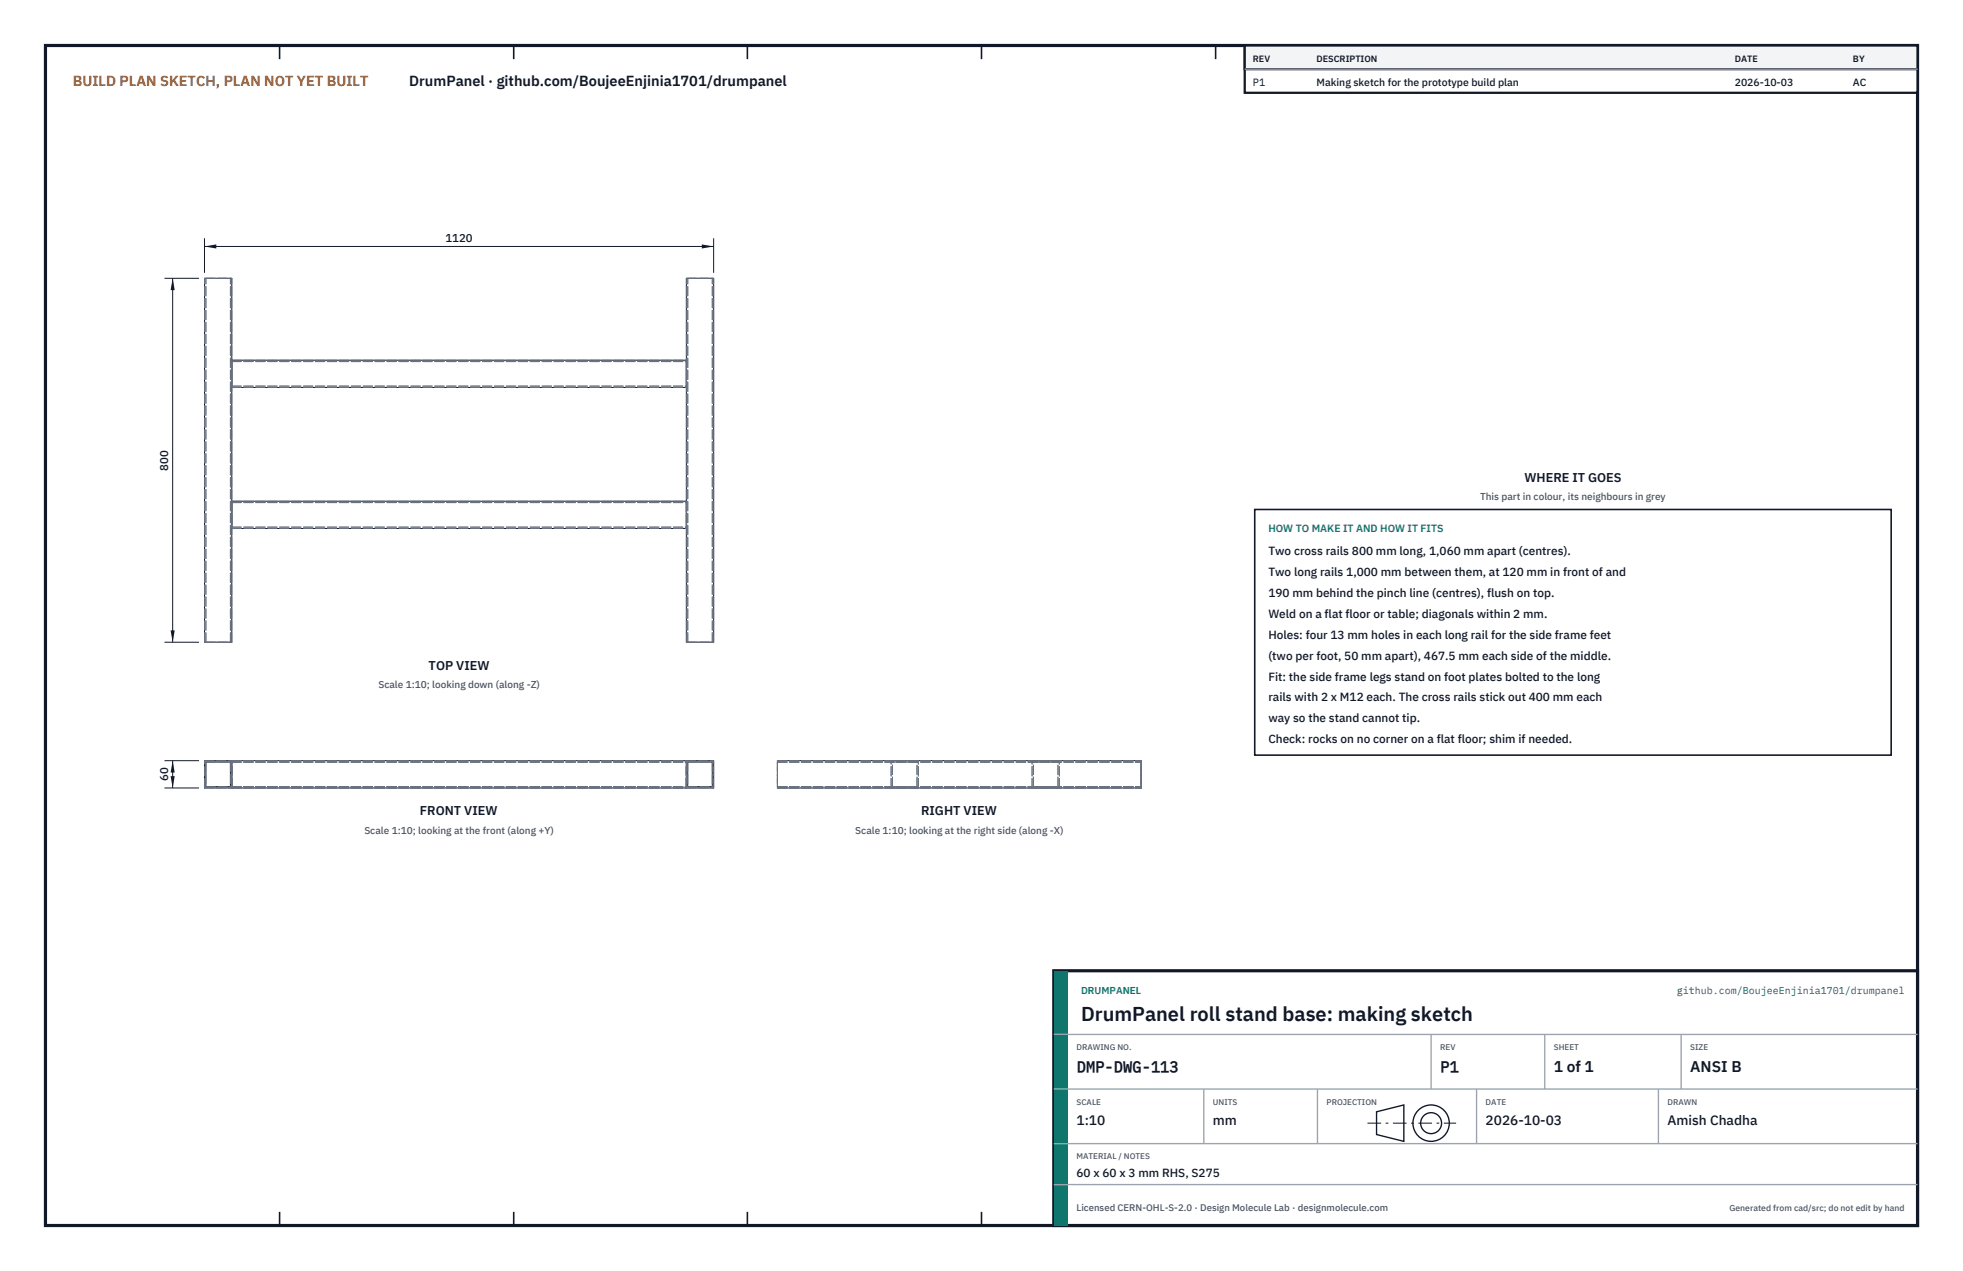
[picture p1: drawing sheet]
<svg xmlns="http://www.w3.org/2000/svg" width="432mm" height="279mm" viewBox="0 0 432 279" stroke-linecap="round" stroke-linejoin="round" font-family="sans-serif">
<defs><g id="words">
<text font-size="4.4" fill="#111827" x="237.8" y="224.4">DrumPanel roll stand base: making sketch</text>
<g font-size="3.4" fill="#111827">
<text x="236.8" y="235.6">DMP-DWG-113</text>
<text x="316.8" y="235.6">P1</text>
<text x="341.8" y="235.6">1 of 1</text>
<text x="371.8" y="235.6">ANSI B</text>
</g>
<text font-size="3.2" fill="#b45309" x="16" y="19">BUILD PLAN SKETCH, PLAN NOT YET BUILT</text>
<text font-size="3.2" fill="#111827" x="90" y="19">DrumPanel · github.com/BoujeeEnjinia1701/drumpanel</text>
<g font-size="3" fill="#111827">
<text x="236.8" y="247.2">1:10</text>
<text x="266.8" y="247.2">mm</text>
<text x="326.8" y="247.2">2026-10-03</text>
<text x="366.8" y="247.2">Amish Chadha</text>
</g>
<g font-size="2.8" fill="#111827">
<text x="335.3" y="106">WHERE IT GOES</text>
<text x="94.3" y="147.2">TOP VIEW</text>
<text x="92.4" y="179.2">FRONT VIEW</text>
<text x="202.6" y="179.2">RIGHT VIEW</text>
</g>
<g font-size="2.6" fill="#111827">
<text x="279" y="122">Two cross rails 800 mm long, 1,060 mm apart (centres).</text>
<text x="279" y="126.6">Two long rails 1,000 mm between them, at 120 mm in front of and</text>
<text x="279" y="131.2">190 mm behind the pinch line (centres), flush on top.</text>
<text x="279" y="135.8">Weld on a flat floor or table; diagonals within 2 mm.</text>
<text x="279" y="140.4">Holes: four 13 mm holes in each long rail for the side frame feet</text>
<text x="279" y="145">(two per foot, 50 mm apart), 467.5 mm each side of the middle.</text>
<text x="279" y="149.6">Fit: the side frame legs stand on foot plates bolted to the long</text>
<text x="279" y="154.2">rails with 2 x M12 each. The cross rails stick out 400 mm each</text>
<text x="279" y="158.8">way so the stand cannot tip.</text>
<text x="279" y="163.4">Check: rocks on no corner on a flat floor; shim if needed.</text>
<text x="236.8" y="258.8">60 x 60 x 3 mm RHS, S275</text>
</g>
<g font-size="2.5" fill="#111827">
<text x="98" y="53.2">1120</text>
<text x="37" y="103.4" transform="rotate(-90 37 103.4)">800</text>
<text x="37" y="171.7" transform="rotate(-90 37 171.7)">60</text>
</g>
<g font-size="2.3" fill="#111827">
<text x="275.6" y="18.8">P1</text>
<text x="289.6" y="18.8">Making sketch for the prototype build plan</text>
<text x="381.6" y="18.8">2026-10-03</text>
<text x="407.6" y="18.8">AC</text>
</g>
<text font-size="2.3" fill="#0f766e" x="279" y="117">HOW TO MAKE IT AND HOW IT FITS</text>
<g font-size="2.2" fill="#4b5563">
<text x="325.6" y="110">This part in colour, its neighbours in grey</text>
<text x="83.2" y="151.2">Scale 1:10; looking down (along -Z)</text>
<text x="80.1" y="183.2">Scale 1:10; looking at the front (along +Y)</text>
<text x="188.1" y="183.2">Scale 1:10; looking at the right side (along -X)</text>
</g>
<g font-size="2.2" fill="#0f766e">
<text x="237.8" y="218.4">DRUMPANEL</text>
<text x="368.8" y="218.4">github.com/BoujeeEnjinia1701/drumpanel</text>
</g>
<text font-size="2.1" fill="#4b5563" x="236.8" y="266.2">Licensed CERN-OHL-S-2.0 · Design Molecule Lab · designmolecule.com</text>
<g font-size="2" fill="#111827">
<text x="275.6" y="13.6">REV</text>
<text x="289.6" y="13.6">DESCRIPTION</text>
<text x="381.6" y="13.6">DATE</text>
<text x="407.6" y="13.6">BY</text>
</g>
<text font-size="1.9" fill="#4b5563" x="380.4" y="266.2">Generated from cad/src; do not edit by hand</text>
<g font-size="1.8" fill="#4b5563">
<text x="236.8" y="230.8">DRAWING NO.</text>
<text x="316.8" y="230.8">REV</text>
<text x="341.8" y="230.8">SHEET</text>
<text x="371.8" y="230.8">SIZE</text>
<text x="236.8" y="242.8">SCALE</text>
<text x="266.8" y="242.8">UNITS</text>
<text x="291.8" y="242.8">PROJECTION</text>
<text x="326.8" y="242.8">DATE</text>
<text x="366.8" y="242.8">DRAWN</text>
<text x="236.8" y="254.8">MATERIAL / NOTES</text>
</g>
</g></defs>
<path d="M10 10h411.8v259.4h-411.8z" fill="none" stroke="#111827" stroke-width=".7" stroke-linecap="butt"/>
<g fill="none" stroke="#111827" stroke-width=".35">
<path d="M61.5 10v3M113 10v3M164.4 10v3M215.9 10v3M267.4 10v3M318.9 10v3M370.3 10v3M61.5 266.4v3M113 266.4v3M164.4 266.4v3M215.9 266.4v3M267.4 266.4v3"/>
<path d="M318.9 266.4v3M370.3 266.4v3"/>
</g>
<path d="M45 61.2h6v80h-6zM51 79.2h100M151 61.2h6v80h-6zM51 85.2h100M51 116.2h100M51 110.2h100M45 167.2h112v6h-112zM45.3 167.5h5.4v5.4h-5.4zM51 167.2v6M151 167.2v6M151.3 167.5h5.4v5.4h-5.4zM171 167.2h80v6h-80z" fill="none" stroke="#111727" stroke-width=".22"/>
<g fill="none" stroke="#6a7180" stroke-width=".22" stroke-dasharray="2.1 .5">
<path d="M45 61.2h6M45.3 61.2h5.4M51 79.5v5.4M51 79.2h100M51 79.5h100M151 61.2h6M151 79.5v5.4M151.3 61.2h5.4M51 85.2v-6M51 85.2h100M51 84.9h100M151 85.2v-6"/>
<path d="M51 116.2v-6M51 110.5v5.4M51 116.2h100M51 110.2h100M51 110.5h100M51 115.9h100M151 116.2v-6M151 110.5v5.4M45 141.2v-80M45 141.2h6M45.3 141.2h5.4M45.3 141.2v-80"/>
<path d="M50.7 141.2v-80M51 141.2v-80M151 141.2v-80M151 141.2h6M151.3 141.2h5.4M151.3 141.2v-80M156.7 141.2v-80M157 141.2v-80M45 173.2v-6M45 167.2h6M45 173.2h6M45.3 167.5h5.4"/>
<path d="M45.3 172.9h5.4M45.3 167.5v5.4M50.7 167.5v5.4M51 173.2v-6M51 172.9v-5.4M51 167.2h100M51 173.2h100M51 172.9h100M51 167.5h100M151 173.2v-6M151 167.2h6M151 173.2h6"/>
<path d="M151 172.9v-5.4M151.3 167.5h5.4M151.3 172.9h5.4M151.3 167.5v5.4M156.7 167.5v5.4M157 173.2v-6M171 173.2v-6M171 167.2h80M171 173.2h80M171 167.5v5.4M171 167.5h80M171 172.9h80"/>
<path d="M196 173.2v-6M196 167.2h6M196 173.2h6M196.3 172.9v-5.4M201.7 172.9h-5.4M201.7 172.9v-5.4M201.7 167.5h-5.4M202 173.2v-6M227 173.2v-6M227 167.2h6M227 173.2h6M227.3 172.9v-5.4"/>
<path d="M232.7 172.9h-5.4M232.7 172.9v-5.4M232.7 167.5h-5.4M233 173.2v-6M251 173.2v-6M251 167.5v5.4"/>
</g>
<path d="M45 52.4v7.6M45 54.2h112M157 52.4v7.6" fill="none" stroke="#111827" stroke-width=".22"/>
<path d="M45 54.2l2.6-.5v.9zM154.4 53.7v.9l2.6-.4z" fill="#111827"/>
<path d="M36.2 61.2h7.6M38 61.2v80M36.2 141.2h7.6" fill="none" stroke="#111827" stroke-width=".22"/>
<path d="M38 61.2l-.5 2.6h.9zM37.5 138.6h.9l-.4 2.6z" fill="#111827"/>
<path d="M36.2 167.2h7.6M36.2 173.2h7.6M38 167.2v6" fill="none" stroke="#111827" stroke-width=".22"/>
<path d="M38 167.2l-.5 2.6h.9zM37.5 170.6h.9l-.4 2.6z" fill="#111827"/>
<path d="M276 112h140v54h-140z" fill="#fff" stroke="#111827" stroke-width=".35"/>
<path d="M273.8 10h148v10.4h-148z" fill="#fff" stroke="#111827" stroke-width=".5"/>
<path d="M273.8 10h148v5.2h-148z" fill="#f3f4f6" stroke="#111827" stroke-width=".5"/>
<path d="M273.8 15.2h148" fill="none" stroke="#9ca3af" stroke-width=".3"/>
<path d="M231.8 213.4h190v56h-190z" fill="#fff" stroke="#111827" stroke-width=".7" stroke-linecap="butt"/>
<path d="M231.8 213.4h3v56h-3z" fill="#0f766e"/>
<path d="M231.8 227.4h190M231.8 239.4h190M264.8 239.4v12M289.8 239.4v12M314.8 227.4v12M324.8 239.4v12M339.8 227.4v12M364.8 239.4v12M369.8 227.4v12M231.8 251.4h190M231.8 260.4h190" fill="none" stroke="#9ca3af" stroke-width=".3"/>
<g fill="none" stroke="#111827" stroke-width=".3">
<path d="M302.8 244.4l6-1.5v8l-6-1.5z"/>
<circle cx="314.8" cy="246.9" r="4"/>
<circle cx="314.8" cy="246.9" r="2.3"/>
</g>
<path d="M300.8 246.9h19.5" fill="none" stroke="#111827" stroke-width=".22" stroke-dasharray="3 1 .6 1" stroke-linecap="butt"/>
<use href="#words"/>
</svg>
